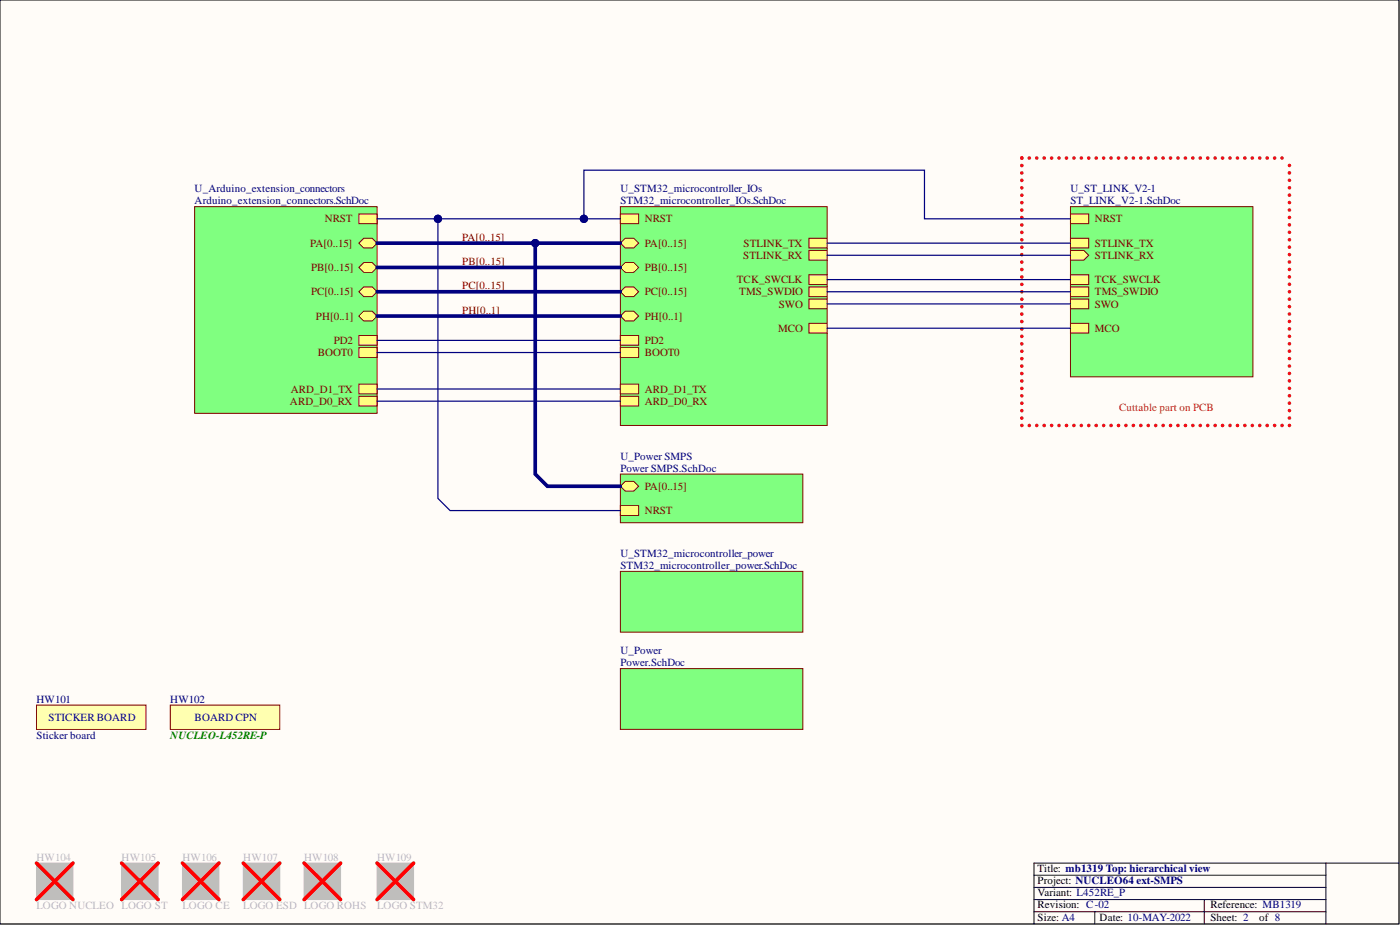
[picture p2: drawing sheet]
<svg xmlns="http://www.w3.org/2000/svg" width="292mm" height="193mm" viewBox="0 0 292 193" stroke-linecap="round" stroke-linejoin="round" font-family="sans-serif">
<defs><g id="words">
<g font-size="2.3" fill="#000080">
<text x="40.6" y="40.1">U_Arduino_extension_connectors</text>
<text x="129.4" y="40.1">U_STM32_microcontroller_IOs</text>
<text x="223.3" y="40.1">U_ST_LINK_V2-1</text>
<text x="40.6" y="42.6">Arduino_extension_connectors.SchDoc</text>
<text x="129.4" y="42.6">STM32_microcontroller_IOs.SchDoc</text>
<text x="223.3" y="42.6">ST_LINK_V2-1.SchDoc</text>
<text x="129.4" y="95.9">U_Power SMPS</text>
<text x="129.4" y="98.4">Power SMPS.SchDoc</text>
<text x="129.4" y="116.1">U_STM32_microcontroller_power</text>
<text x="129.4" y="118.7">STM32_microcontroller_power.SchDoc</text>
<text x="129.4" y="136.4">U_Power</text>
<text x="129.4" y="139">Power.SchDoc</text>
<text x="7.6" y="146.6">HW101</text>
<text x="35.5" y="146.6">HW102</text>
<text x="7.6" y="154.2">Sticker board</text>
<text x="10.2" y="150.4">STICKER BOARD</text>
<text x="40.6" y="150.4">BOARD CPN</text>
</g>
<g font-size="2.3" fill="#800000">
<text x="67.8" y="46.4">NRST</text>
<text x="134.5" y="46.4">NRST</text>
<text x="228.4" y="46.4">NRST</text>
<text x="64.7" y="51.5">PA[0..15]</text>
<text x="96.4" y="50.2">PA[0..15]</text>
<text x="134.5" y="51.5">PA[0..15]</text>
<text x="155.2" y="51.5">STLINK_TX</text>
<text x="228.4" y="51.5">STLINK_TX</text>
<text x="64.9" y="56.6">PB[0..15]</text>
<text x="96.4" y="55.3">PB[0..15]</text>
<text x="134.5" y="56.6">PB[0..15]</text>
<text x="153.7" y="59.1">TCK_SWCLK</text>
<text x="155.1" y="54">STLINK_RX</text>
<text x="228.4" y="54">STLINK_RX</text>
<text x="228.4" y="59.1">TCK_SWCLK</text>
<text x="64.9" y="61.6">PC[0..15]</text>
<text x="96.4" y="60.4">PC[0..15]</text>
<text x="96.4" y="65.4">PH[0..1]</text>
<text x="134.5" y="61.6">PC[0..15]</text>
<text x="154.2" y="61.6">TMS_SWDIO</text>
<text x="162.5" y="64.2">SWO</text>
<text x="228.4" y="61.6">TMS_SWDIO</text>
<text x="228.4" y="64.2">SWO</text>
<text x="65.9" y="66.7">PH[0..1]</text>
<text x="69.6" y="71.8">PD2</text>
<text x="134.5" y="71.8">PD2</text>
<text x="134.5" y="66.7">PH[0..1]</text>
<text x="162.3" y="69.2">MCO</text>
<text x="228.4" y="69.2">MCO</text>
<text x="66.3" y="74.3">BOOT0</text>
<text x="134.5" y="74.3">BOOT0</text>
<text x="60.7" y="81.9">ARD_D1_TX</text>
<text x="134.5" y="81.9">ARD_D1_TX</text>
<text x="60.5" y="84.4">ARD_D0_RX</text>
<text x="134.5" y="84.4">ARD_D0_RX</text>
<text x="134.5" y="102.2">PA[0..15]</text>
<text x="134.5" y="107.3">NRST</text>
</g>
<text font-size="2.3" fill="#ee0e22" x="233.5" y="85.7">Cuttable part on PCB</text>
<text font-size="2.3" fill="#008000" x="35.5" y="154.2">NUCLEO-L452RE-P</text>
<g font-size="2.3" fill="#bfbebc">
<text x="7.6" y="179.5">HW104</text>
<text x="25.4" y="179.5">HW105</text>
<text x="38.1" y="179.5">HW106</text>
<text x="50.8" y="179.5">HW107</text>
<text x="63.5" y="179.5">HW108</text>
<text x="78.7" y="179.5">HW109</text>
<text x="7.6" y="189.7">LOGO NUCLEO LOGO ST</text>
<text x="38.1" y="189.7">LOGO CE</text>
<text x="50.8" y="189.7">LOGO ESD LOGO ROHS</text>
<text x="78.7" y="189.7">LOGO STM32</text>
</g>
<g font-size="2.3">
<text x="216.5" y="181.8">Title: mb1319 Top: hierarchical view</text>
<text x="216.5" y="184.4">Project: NUCLEO64 ext-SMPS</text>
<text x="216.5" y="189.4">Revision: C-02</text>
<text x="216.5" y="186.9">Variant: L452RE_P</text>
<text x="252.5" y="189.4">Reference: MB1319</text>
<text x="216.5" y="192.2">Size: A4</text>
<text x="229.4" y="192.2">Date: 10-MAY-2022</text>
<text x="252.5" y="192.2">Sheet: 2</text>
<text x="262.7" y="192.2">of 8</text>
</g>
</g></defs>
<path d="M0 0h291.9v192.7h-291.9z" fill-rule="evenodd" fill="#fffcf8"/>
<path d="M0 0h291.9v192.7h-291.9z" fill="none" stroke="#000" stroke-width=".21"/>
<path d="M0 0h291.9v192.7h-291.9z" fill-rule="evenodd" fill="#fffcf8"/>
<path d="M0 0h291.9v192.7h-291.9zM215.7 182.6h60.9M215.7 185.1h60.9M215.7 190.2h60.9M215.7 187.7h60.9M228.4 190.2v2.5M251.3 187.7v5M276.6 180.1v12.6M291.9 180.1h-76.2v12.6" fill="none" stroke="#000" stroke-width=".21"/>
<path d="M7.6 147.1h22.9v5.1h-22.9z" fill-rule="evenodd" fill="#ffffb0"/>
<path d="M7.6 147.1h22.9v5.1h-22.9z" fill="none" stroke="#800000" stroke-width=".21"/>
<g fill="none" stroke="#ee0e22" stroke-width=".76">
<path d="M213.2 33h.1M213.2 34.5h.1M213.2 36.1h.1M213.2 37.6h.1M213.2 39.2h.1M214.7 33h.1M216.3 33h.1M217.8 33h.1M219.4 33h.1M221 33h.1M222.5 33h.1M224.1 33h.1"/>
<path d="M225.6 33h.1M227.2 33h.1M228.7 33h.1M230.3 33h.1M231.8 33h.1M233.4 33h.1M234.9 33h.1M236.5 33h.1M238 33h.1M239.6 33h.1M241.1 33h.1M242.7 33h.1"/>
<path d="M244.2 33h.1M245.8 33h.1M247.3 33h.1M248.9 33h.1M250.4 33h.1M252 33h.1M253.5 33h.1M255.1 33h.1M256.6 33h.1M258.2 33h.1M259.7 33h.1M261.3 33h.1"/>
<path d="M262.8 33h.1M264.4 33h.1M265.9 33h.1M267.5 33h.1M269 34.5h.1M269 36.1h.1M269 37.6h.1M269 39.2h.1M213.2 40.7h.1M213.2 42.3h.1M213.2 43.8h.1M213.2 45.4h.1"/>
<path d="M213.2 46.9h.1M213.2 48.5h.1M213.2 50h.1M213.2 51.6h.1M213.2 53.1h.1M213.2 54.7h.1M213.2 56.2h.1M213.2 57.8h.1M213.2 59.3h.1M269 40.7h.1M269 42.3h.1M269 43.8h.1"/>
<path d="M269 45.4h.1M269 46.9h.1M269 48.5h.1M269 50h.1M269 51.6h.1M269 53.1h.1M269 54.7h.1M269 56.2h.1M269 57.8h.1M269 59.3h.1M213.2 60.9h.1M213.2 62.4h.1"/>
<path d="M213.2 64h.1M213.2 65.5h.1M213.2 67.1h.1M213.2 68.6h.1M213.2 70.2h.1M213.2 71.7h.1M213.2 73.3h.1M213.2 74.8h.1M213.2 76.4h.1M213.2 77.9h.1M213.2 79.5h.1M269 60.9h.1"/>
<path d="M269 62.4h.1M269 63.9v.1M269 65.5h.1M269 67.1h.1M269 68.6h.1M269 70.2h.1M269 71.7h.1M269 73.2v.1M269 74.8h.1M269 76.4h.1M269 77.9h.1M269 79.5h.1"/>
<path d="M213.2 81h.1M213.2 82.6h.1M213.2 84.1h.1M213.2 85.7h.1M213.2 87.2h.1M213.2 88.8h.1M214.7 88.8h.1M216.3 88.8h.1M217.8 88.8h.1M219.4 88.8h.1M221 88.8h.1M222.5 88.8h.1"/>
<path d="M224.1 88.8h.1M225.6 88.8h.1M227.2 88.8h.1M228.7 88.8h.1M230.3 88.8h.1M231.8 88.8h.1M233.4 88.8h.1M234.9 88.8h.1M236.5 88.8h.1M238 88.8h.1M239.6 88.8h.1M241.1 88.8h.1"/>
<path d="M242.7 88.8h.1M244.2 88.8h.1M245.8 88.8h.1M247.3 88.8h.1M248.9 88.8h.1M250.4 88.8h.1M252 88.8h.1M253.5 88.8h.1M255.1 88.8h.1M256.6 88.8h.1M258.2 88.8h.1M259.7 88.8h.1"/>
<path d="M261.3 88.8h.1M262.8 88.8h.1M264.4 88.8h.1M265.9 88.8h.1M267.5 88.8h.1M269 81h.1M269 82.5v.1M269 84.1h.1M269 85.7h.1M269 87.2h.1M269 88.7v.1"/>
</g>
<path d="M129.4 43.1h43.2v45.7h-43.2z" fill-rule="evenodd" fill="#80ff80"/>
<path d="M129.4 43.1h43.2v45.7h-43.2z" fill="none" stroke="#800000" stroke-width=".21"/>
<path d="M129.4 50.7l1.1-1h1.7l1 1-1 1h-1.7z" fill-rule="evenodd" fill="#ffff80"/>
<path d="M129.4 50.7l1.1-1h1.7l1 1-1 1h-1.7z" fill="none" stroke="#800000" stroke-width=".21"/>
<path d="M129.4 55.8l1.1-1h1.7l1 1-1 1h-1.7z" fill-rule="evenodd" fill="#ffff80"/>
<path d="M129.4 55.8l1.1-1h1.7l1 1-1 1h-1.7z" fill="none" stroke="#800000" stroke-width=".21"/>
<path d="M129.4 60.9l1.1-1h1.7l1 1-1 1h-1.7z" fill-rule="evenodd" fill="#ffff80"/>
<path d="M129.4 60.9l1.1-1h1.7l1 1-1 1h-1.7z" fill="none" stroke="#800000" stroke-width=".21"/>
<path d="M129.4 70h3.8v2h-3.8z" fill-rule="evenodd" fill="#ffff80"/>
<path d="M129.4 70h3.8v2h-3.8z" fill="none" stroke="#800000" stroke-width=".21"/>
<path d="M129.4 72.5h3.8v2.1h-3.8z" fill-rule="evenodd" fill="#ffff80"/>
<path d="M129.4 72.5h3.8v2.1h-3.8z" fill="none" stroke="#800000" stroke-width=".21"/>
<path d="M129.4 65.9l1.1-1h1.7l1 1-1 1.1h-1.7z" fill-rule="evenodd" fill="#ffff80"/>
<path d="M129.4 65.9l1.1-1h1.7l1 1-1 1.1h-1.7z" fill="none" stroke="#800000" stroke-width=".21"/>
<path d="M129.4 82.7h3.8v2h-3.8z" fill-rule="evenodd" fill="#ffff80"/>
<path d="M129.4 82.7h3.8v2h-3.8z" fill="none" stroke="#800000" stroke-width=".21"/>
<path d="M129.4 80.1h3.8v2.1h-3.8z" fill-rule="evenodd" fill="#ffff80"/>
<path d="M129.4 80.1h3.8v2.1h-3.8z" fill="none" stroke="#800000" stroke-width=".21"/>
<path d="M129.4 44.6h3.8v2.1h-3.8z" fill-rule="evenodd" fill="#ffff80"/>
<path d="M129.4 44.6h3.8v2.1h-3.8z" fill="none" stroke="#800000" stroke-width=".21"/>
<path d="M168.8 67.5h3.8v2h-3.8z" fill-rule="evenodd" fill="#ffff80"/>
<path d="M168.8 67.5h3.8v2h-3.8z" fill="none" stroke="#800000" stroke-width=".21"/>
<path d="M168.8 49.7h3.8v2h-3.8z" fill-rule="evenodd" fill="#ffff80"/>
<path d="M168.8 49.7h3.8v2h-3.8z" fill="none" stroke="#800000" stroke-width=".21"/>
<path d="M168.8 59.9h3.8v2h-3.8z" fill-rule="evenodd" fill="#ffff80"/>
<path d="M168.8 59.9h3.8v2h-3.8z" fill="none" stroke="#800000" stroke-width=".21"/>
<path d="M168.8 52.2h3.8v2.1h-3.8z" fill-rule="evenodd" fill="#ffff80"/>
<path d="M168.8 52.2h3.8v2.1h-3.8z" fill="none" stroke="#800000" stroke-width=".21"/>
<path d="M168.8 62.4h3.8v2h-3.8z" fill-rule="evenodd" fill="#ffff80"/>
<path d="M168.8 62.4h3.8v2h-3.8z" fill="none" stroke="#800000" stroke-width=".21"/>
<path d="M168.8 57.3h3.8v2h-3.8z" fill-rule="evenodd" fill="#ffff80"/>
<path d="M168.8 57.3h3.8v2h-3.8z" fill="none" stroke="#800000" stroke-width=".21"/>
<path d="M129.4 119.2h38.1v12.7h-38.1z" fill-rule="evenodd" fill="#80ff80"/>
<path d="M129.4 119.2h38.1v12.7h-38.1z" fill="none" stroke="#800000" stroke-width=".21"/>
<path d="M40.6 43.1h38.1v43.1h-38.1z" fill-rule="evenodd" fill="#80ff80"/>
<path d="M40.6 43.1h38.1v43.1h-38.1z" fill="none" stroke="#800000" stroke-width=".21"/>
<path d="M74.9 50.7l1-1h1.8l1 1-1 1h-1.8z" fill-rule="evenodd" fill="#ffff80"/>
<path d="M74.9 50.7l1-1h1.8l1 1-1 1h-1.8z" fill="none" stroke="#800000" stroke-width=".21"/>
<path d="M74.9 55.8l1-1h1.8l1 1-1 1h-1.8z" fill-rule="evenodd" fill="#ffff80"/>
<path d="M74.9 55.8l1-1h1.8l1 1-1 1h-1.8z" fill="none" stroke="#800000" stroke-width=".21"/>
<path d="M74.9 60.9l1-1h1.8l1 1-1 1h-1.8z" fill-rule="evenodd" fill="#ffff80"/>
<path d="M74.9 60.9l1-1h1.8l1 1-1 1h-1.8z" fill="none" stroke="#800000" stroke-width=".21"/>
<path d="M74.9 70h3.8v2h-3.8z" fill-rule="evenodd" fill="#ffff80"/>
<path d="M74.9 70h3.8v2h-3.8z" fill="none" stroke="#800000" stroke-width=".21"/>
<path d="M74.9 44.6h3.8v2.1h-3.8z" fill-rule="evenodd" fill="#ffff80"/>
<path d="M74.9 44.6h3.8v2.1h-3.8z" fill="none" stroke="#800000" stroke-width=".21"/>
<path d="M74.9 72.5h3.8v2.1h-3.8z" fill-rule="evenodd" fill="#ffff80"/>
<path d="M74.9 72.5h3.8v2.1h-3.8z" fill="none" stroke="#800000" stroke-width=".21"/>
<path d="M74.9 65.9l1-1h1.8l1 1-1 1.1h-1.8z" fill-rule="evenodd" fill="#ffff80"/>
<path d="M74.9 65.9l1-1h1.8l1 1-1 1.1h-1.8z" fill="none" stroke="#800000" stroke-width=".21"/>
<path d="M74.9 82.7h3.8v2h-3.8z" fill-rule="evenodd" fill="#ffff80"/>
<path d="M74.9 82.7h3.8v2h-3.8z" fill="none" stroke="#800000" stroke-width=".21"/>
<path d="M74.9 80.1h3.8v2.1h-3.8z" fill-rule="evenodd" fill="#ffff80"/>
<path d="M74.9 80.1h3.8v2.1h-3.8z" fill="none" stroke="#800000" stroke-width=".21"/>
<path d="M129.4 139.5h38.1v12.7h-38.1z" fill-rule="evenodd" fill="#80ff80"/>
<path d="M129.4 139.5h38.1v12.7h-38.1z" fill="none" stroke="#800000" stroke-width=".21"/>
<path d="M129.4 98.9h38.1v10.1h-38.1z" fill-rule="evenodd" fill="#80ff80"/>
<path d="M129.4 98.9h38.1v10.1h-38.1z" fill="none" stroke="#800000" stroke-width=".21"/>
<path d="M129.4 101.4l1.1-1h1.7l1 1-1 1.1h-1.7z" fill-rule="evenodd" fill="#ffff80"/>
<path d="M129.4 101.4l1.1-1h1.7l1 1-1 1.1h-1.7z" fill="none" stroke="#800000" stroke-width=".21"/>
<path d="M129.4 105.5h3.8v2h-3.8z" fill-rule="evenodd" fill="#ffff80"/>
<path d="M129.4 105.5h3.8v2h-3.8z" fill="none" stroke="#800000" stroke-width=".21"/>
<path d="M223.3 43.1h38.1v35.5h-38.1z" fill-rule="evenodd" fill="#80ff80"/>
<path d="M223.3 43.1h38.1v35.5h-38.1z" fill="none" stroke="#800000" stroke-width=".21"/>
<path d="M223.3 49.7h3.9v2h-3.9z" fill-rule="evenodd" fill="#ffff80"/>
<path d="M223.3 49.7h3.9v2h-3.9z" fill="none" stroke="#800000" stroke-width=".21"/>
<path d="M223.3 59.9h3.9v2h-3.9z" fill-rule="evenodd" fill="#ffff80"/>
<path d="M223.3 59.9h3.9v2h-3.9z" fill="none" stroke="#800000" stroke-width=".21"/>
<path d="M223.3 62.4h3.9v2h-3.9z" fill-rule="evenodd" fill="#ffff80"/>
<path d="M223.3 62.4h3.9v2h-3.9z" fill="none" stroke="#800000" stroke-width=".21"/>
<path d="M223.3 52.2h2.8l1.1 1.1-1.1 1h-2.8z" fill-rule="evenodd" fill="#ffff80"/>
<path d="M223.3 52.2h2.8l1.1 1.1-1.1 1h-2.8z" fill="none" stroke="#800000" stroke-width=".21"/>
<path d="M223.3 67.5h3.9v2h-3.9z" fill-rule="evenodd" fill="#ffff80"/>
<path d="M223.3 67.5h3.9v2h-3.9z" fill="none" stroke="#800000" stroke-width=".21"/>
<path d="M223.3 44.6h3.9v2.1h-3.9z" fill-rule="evenodd" fill="#ffff80"/>
<path d="M223.3 44.6h3.9v2.1h-3.9z" fill="none" stroke="#800000" stroke-width=".21"/>
<path d="M223.3 57.3h3.9v2h-3.9z" fill-rule="evenodd" fill="#ffff80"/>
<path d="M223.3 57.3h3.9v2h-3.9z" fill="none" stroke="#800000" stroke-width=".21"/>
<path d="M172.6 50.7h50.7M172.6 53.3h50.7M172.6 58.3h50.7M78.7 73.5h50.7M78.7 71h50.7M172.6 60.9h50.7M172.6 63.4h50.7M172.6 68.5h50.7M78.7 81.2h50.7M78.7 83.7h50.7" fill="none" stroke="#000080" stroke-width=".25"/>
<path d="M111.7 50.7v48.2l2.5 2.5h15.2M78.7 65.9h50.7" fill="none" stroke="#000080" stroke-width=".76"/>
<circle cx="111.7" cy="50.7" r=".76" fill="#000080"/>
<circle cx="111.7" cy="50.7" r=".76" fill="none" stroke="#000080" stroke-width=".21"/>
<path d="M78.7 50.7h50.7M78.7 60.9h50.7" fill="none" stroke="#000080" stroke-width=".76"/>
<circle cx="111.7" cy="50.7" r=".76" fill="#000080"/>
<circle cx="111.7" cy="50.7" r=".76" fill="none" stroke="#000080" stroke-width=".21"/>
<path d="M91.4 45.6v58.4l2.5 2.5h35.5" fill="none" stroke="#000080" stroke-width=".25"/>
<circle cx="91.4" cy="45.6" r=".76" fill="#000080"/>
<circle cx="91.4" cy="45.6" r=".76" fill="none" stroke="#000080" stroke-width=".21"/>
<path d="M35.5 147.1h22.9v5.1h-22.9z" fill-rule="evenodd" fill="#ffffb0"/>
<path d="M35.5 147.1h22.9v5.1h-22.9z" fill="none" stroke="#800000" stroke-width=".21"/>
<path d="M78.7 45.6h50.7" fill="none" stroke="#000080" stroke-width=".25"/>
<circle cx="91.4" cy="45.6" r=".76" fill="#000080"/>
<circle cx="91.4" cy="45.6" r=".76" fill="none" stroke="#000080" stroke-width=".21"/>
<circle cx="121.8" cy="45.6" r=".76" fill="#000080"/>
<circle cx="121.8" cy="45.6" r=".76" fill="none" stroke="#000080" stroke-width=".21"/>
<path d="M121.8 45.6v-10.1h71.1v10.1h30.4" fill="none" stroke="#000080" stroke-width=".25"/>
<circle cx="121.8" cy="45.6" r=".76" fill="#000080"/>
<circle cx="121.8" cy="45.6" r=".76" fill="none" stroke="#000080" stroke-width=".21"/>
<path d="M25.4 180.1h7.6v7.6h-7.6z" fill-rule="evenodd" fill="#bfbebc"/>
<path d="M25.4 180.1h7.6v7.6h-7.6z" fill="none" stroke="#bfbebc" stroke-width=".21"/>
<path d="M25.4 180.1l7.6 7.6M33 180.1l-7.6 7.6" fill="none" stroke="#f00" stroke-width=".76"/>
<path d="M38.1 180.1h7.6v7.6h-7.6z" fill-rule="evenodd" fill="#bfbebc"/>
<path d="M38.1 180.1h7.6v7.6h-7.6z" fill="none" stroke="#bfbebc" stroke-width=".21"/>
<path d="M38.1 180.1l7.6 7.6M45.7 180.1l-7.6 7.6" fill="none" stroke="#f00" stroke-width=".76"/>
<path d="M50.8 180.1h7.6v7.6h-7.6z" fill-rule="evenodd" fill="#bfbebc"/>
<path d="M50.8 180.1h7.6v7.6h-7.6z" fill="none" stroke="#bfbebc" stroke-width=".21"/>
<path d="M50.8 180.1l7.6 7.6M58.4 180.1l-7.6 7.6" fill="none" stroke="#f00" stroke-width=".76"/>
<path d="M63.5 180.1h7.6v7.6h-7.6z" fill-rule="evenodd" fill="#bfbebc"/>
<path d="M63.5 180.1h7.6v7.6h-7.6z" fill="none" stroke="#bfbebc" stroke-width=".21"/>
<path d="M63.5 180.1l7.6 7.6M71.1 180.1l-7.6 7.6" fill="none" stroke="#f00" stroke-width=".76"/>
<path d="M78.7 180.1h7.6v7.6h-7.6z" fill-rule="evenodd" fill="#bfbebc"/>
<path d="M78.7 180.1h7.6v7.6h-7.6z" fill="none" stroke="#bfbebc" stroke-width=".21"/>
<path d="M78.7 180.1l7.6 7.6M86.3 180.1l-7.6 7.6" fill="none" stroke="#f00" stroke-width=".76"/>
<path d="M78.7 55.8h50.7" fill="none" stroke="#000080" stroke-width=".76"/>
<path d="M7.6 180.1h7.6v7.6h-7.6z" fill-rule="evenodd" fill="#bfbebc"/>
<path d="M7.6 180.1h7.6v7.6h-7.6z" fill="none" stroke="#bfbebc" stroke-width=".21"/>
<path d="M7.6 180.1l7.6 7.6M15.2 180.1l-7.6 7.6" fill="none" stroke="#f00" stroke-width=".76"/>
<use href="#words"/>
</svg>
